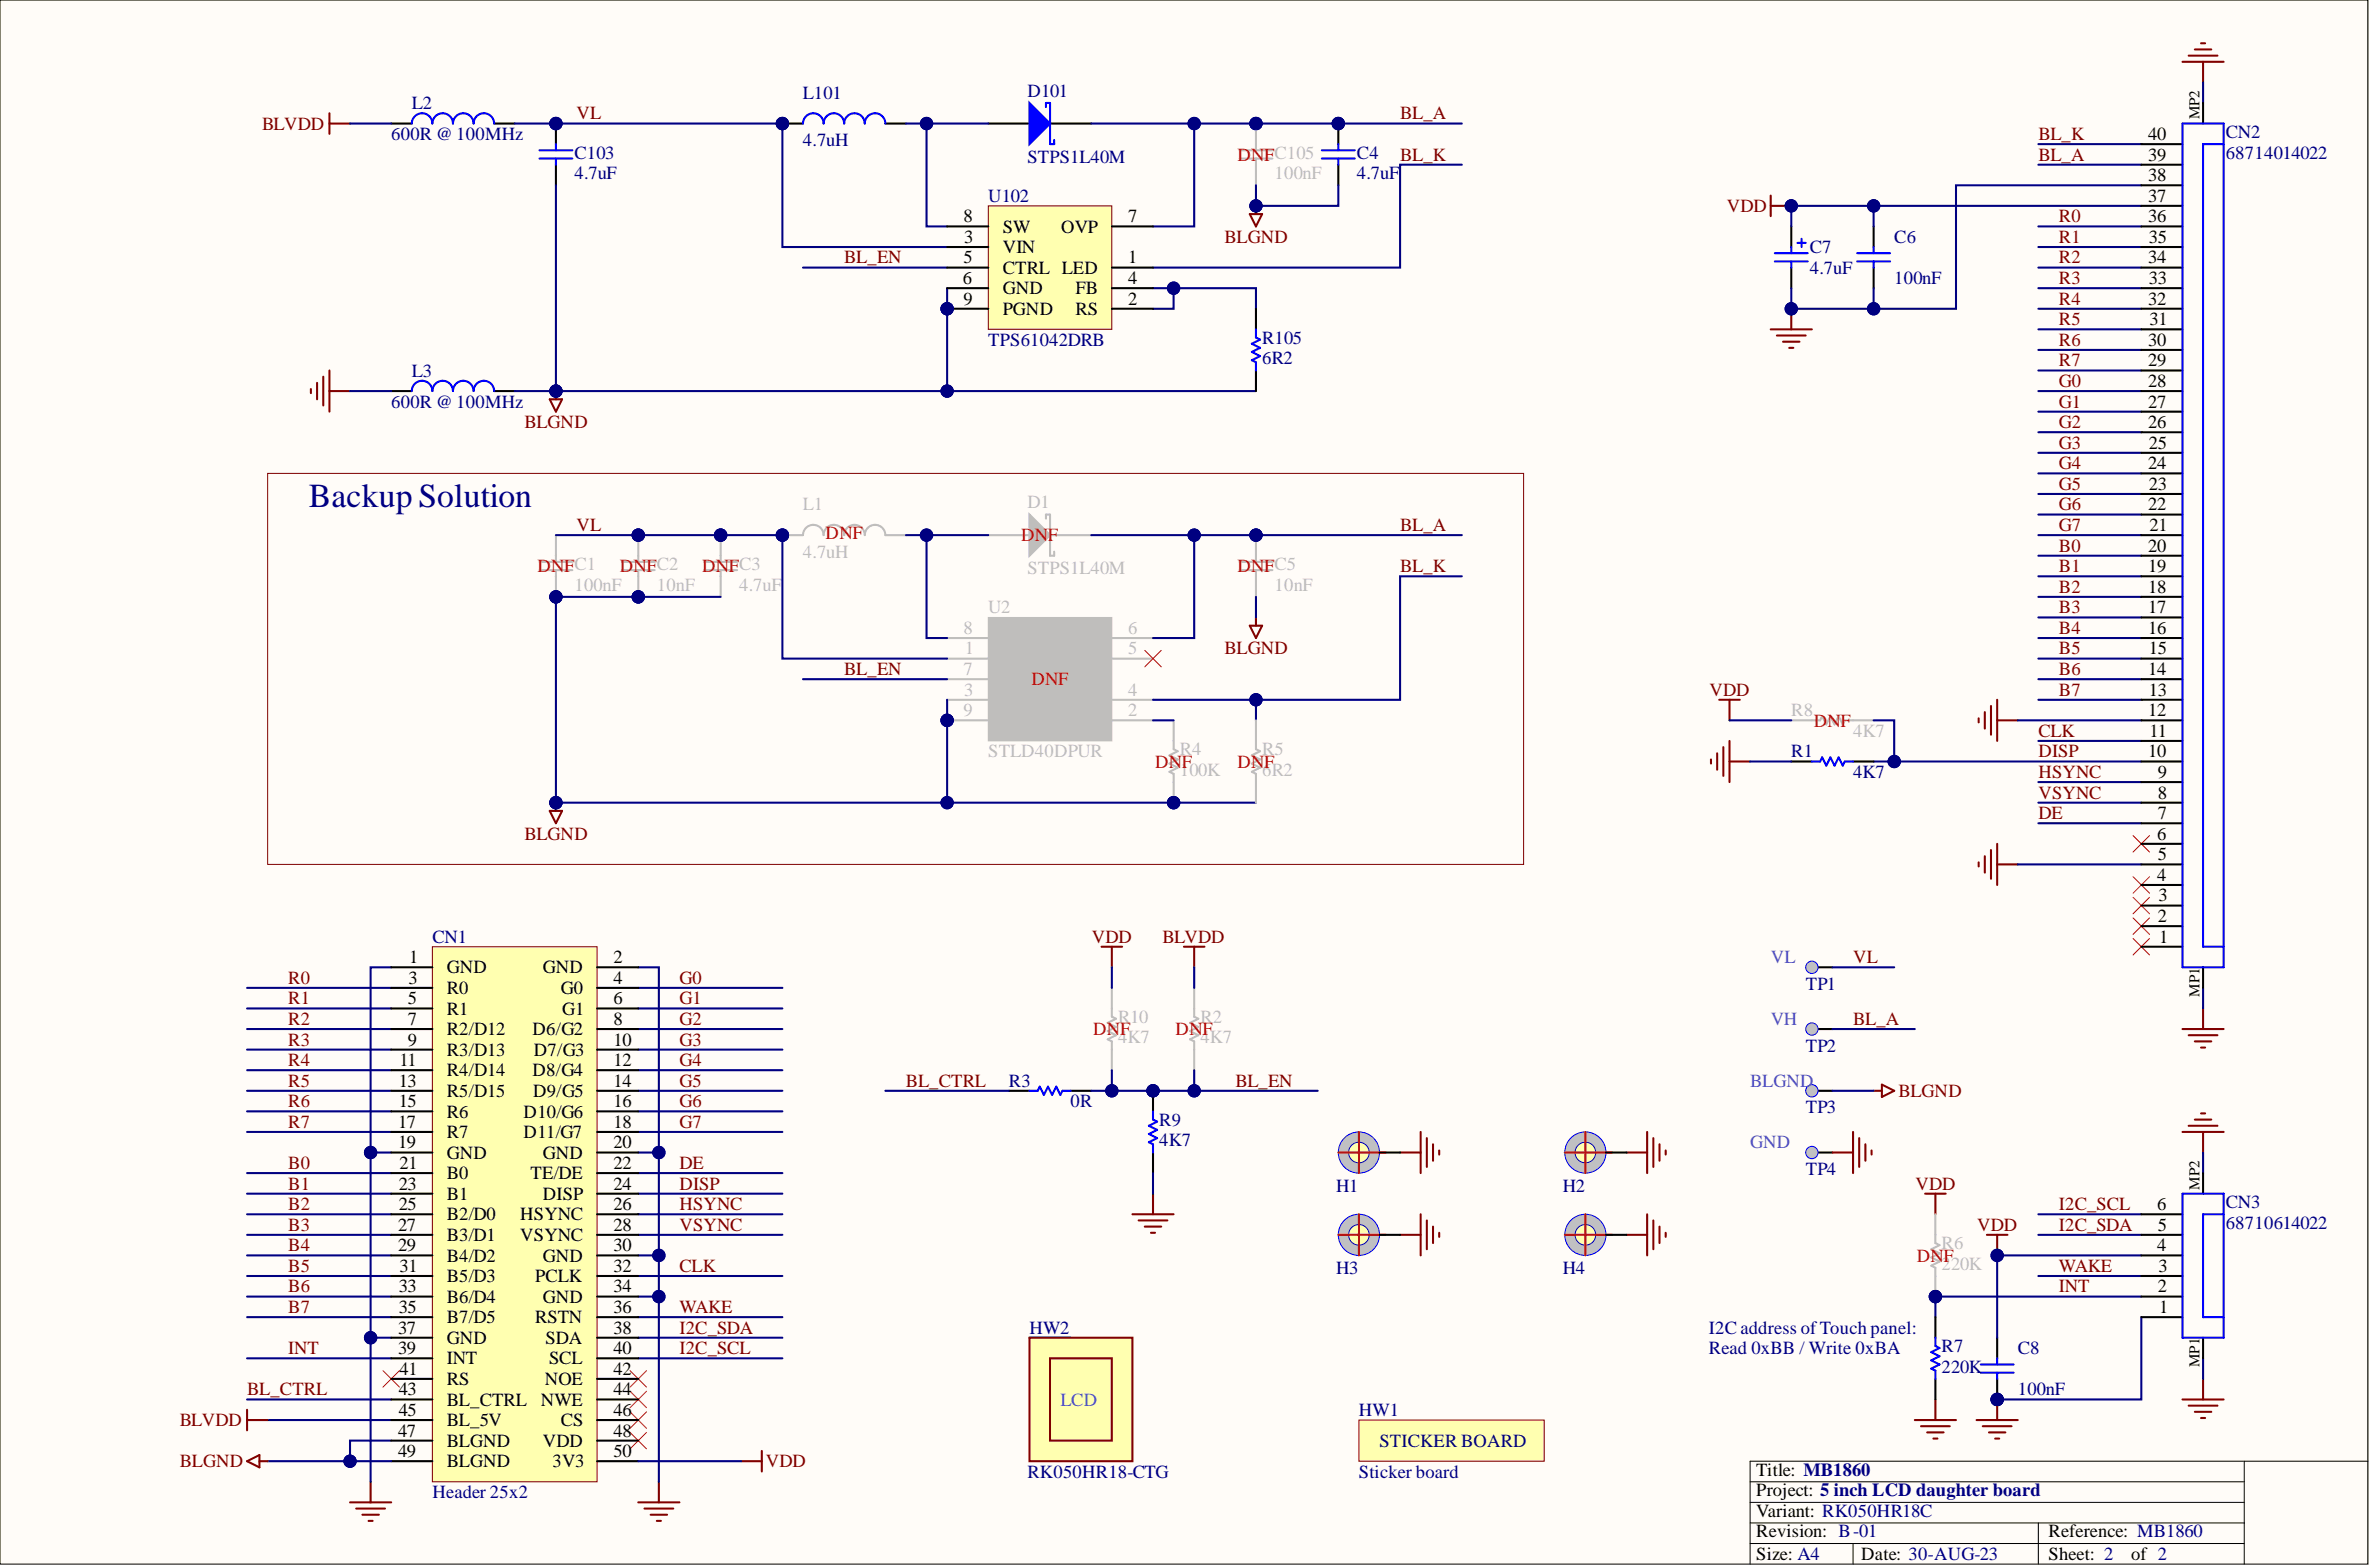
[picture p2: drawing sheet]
<svg xmlns="http://www.w3.org/2000/svg" width="292mm" height="193mm" viewBox="0 0 292 193" stroke-linecap="round" stroke-linejoin="round" font-family="sans-serif">
<defs><g id="words">
<text font-size="4.1" fill="#000080" x="38" y="62.4">Backup Solution</text>
<g font-size="2.3" fill="#000080">
<text x="126.6" y="11.9">D101</text>
<text x="48.2" y="17.2">600R @ 100MHz</text>
<text x="50.7" y="13.4">L2</text>
<text x="98.9" y="12.2">L101</text>
<text x="274.2" y="17">CN2</text>
<text x="70.8" y="22.1">4.7uF</text>
<text x="70.8" y="19.5">C103</text>
<text x="98.9" y="18">4.7uH</text>
<text x="126.6" y="20">STPS1L40M</text>
<text x="167.2" y="22.1">4.7uF</text>
<text x="167.2" y="19.5">C4</text>
<text x="274.2" y="19.5">68714014022</text>
<text x="121.8" y="24.8">U102</text>
<text x="233.4" y="29.9">C6</text>
<text x="223" y="33.7">4.7uF</text>
<text x="223" y="31.2">C7</text>
<text x="233.4" y="35">100nF</text>
<text x="50.7" y="46.4">L3</text>
<text x="121.8" y="42.6">TPS61042DRB</text>
<text x="155.5" y="44.9">6R2</text>
<text x="155.5" y="42.3">R105</text>
<text x="48.2" y="50.2">600R @ 100MHz</text>
<text x="220.7" y="93.3">R1</text>
<text x="228.3" y="95.8">4K7</text>
<text x="53.3" y="116.1">CN1</text>
<text x="222.5" y="121.9">TP1</text>
<text x="222.5" y="129.5">TP2</text>
<text x="124.3" y="133.8">R3</text>
<text x="131.9" y="136.4">0R</text>
<text x="222.5" y="137.1">TP3</text>
<text x="142.8" y="141.2">4K7</text>
<text x="142.8" y="138.6">R9</text>
<text x="164.6" y="146.7">H1</text>
<text x="192.5" y="146.7">H2</text>
<text x="222.5" y="144.7">TP4</text>
<text x="274.2" y="148.8">CN3</text>
<text x="274.2" y="151.3">68710614022</text>
<text x="164.6" y="156.9">H3</text>
<text x="192.5" y="156.9">H4</text>
<text x="126.8" y="164.2">HW2</text>
<text x="210.5" y="164.2">I2C address ofTouch panel:</text>
<text x="210.5" y="166.8">Read 0xBB / Write 0xBA</text>
<text x="239.2" y="166.5">R7</text>
<text x="248.6" y="166.8">C8</text>
<text x="239.2" y="169">220K</text>
<text x="248.6" y="171.8">100nF</text>
<text x="167.4" y="174.4">HW1</text>
<text x="169.9" y="178.2">STICKER BOARD</text>
<text x="53.3" y="184.5">Header 25x2</text>
<text x="126.6" y="182">RK050HR18-CTG</text>
<text x="167.4" y="182">Sticker board</text>
</g>
<g font-size="2.3" fill="#800000">
<text x="32.3" y="16">BLVDD</text>
<text x="71" y="14.7">VL</text>
<text x="172.5" y="14.7">BL_A</text>
<text x="251.1" y="17.2">BL_K</text>
<text x="172.5" y="19.8">BL_K</text>
<text x="251.1" y="19.8">BL_A</text>
<text x="150.8" y="29.9">BLGND</text>
<text x="212.7" y="26.1">VDD</text>
<text x="253.7" y="27.4">R0</text>
<text x="253.7" y="29.9">R1</text>
<text x="104" y="32.4">BL_EN</text>
<text x="253.7" y="32.4">R2</text>
<text x="253.7" y="35">R3</text>
<text x="253.7" y="37.5">R4</text>
<text x="253.7" y="40">R5</text>
<text x="253.7" y="42.6">R6</text>
<text x="253.7" y="45.1">R7</text>
<text x="253.7" y="47.7">G0</text>
<text x="64.6" y="52.7">BLGND</text>
<text x="253.7" y="50.2">G1</text>
<text x="253.7" y="52.7">G2</text>
<text x="253.7" y="55.3">G3</text>
<text x="253.7" y="57.8">G4</text>
<text x="71" y="65.4">VL</text>
<text x="172.5" y="65.4">BL_A</text>
<text x="253.7" y="60.3">G5</text>
<text x="253.7" y="62.9">G6</text>
<text x="253.7" y="65.4">G7</text>
<text x="172.5" y="70.5">BL_K</text>
<text x="253.7" y="67.9">B0</text>
<text x="253.7" y="70.5">B1</text>
<text x="253.7" y="73">B2</text>
<text x="253.7" y="75.5">B3</text>
<text x="104" y="83.1">BL_EN</text>
<text x="150.8" y="80.6">BLGND</text>
<text x="253.7" y="78.1">B4</text>
<text x="253.7" y="80.6">B5</text>
<text x="253.7" y="83.1">B6</text>
<text x="210.6" y="85.7">VDD</text>
<text x="253.7" y="85.7">B7</text>
<text x="251.1" y="90.7">CLK</text>
<text x="251.1" y="95.8">HSYNC</text>
<text x="251.1" y="93.3">DISP</text>
<text x="251.1" y="98.3">VSYNC</text>
<text x="251.1" y="100.9">DE</text>
<text x="64.6" y="103.4">BLGND</text>
<text x="134.5" y="116.1">VDD</text>
<text x="143.2" y="116.1">BLVDD</text>
<text x="228.3" y="118.6">VL</text>
<text x="35.5" y="121.1">R0</text>
<text x="35.5" y="123.7">R1</text>
<text x="83.7" y="121.1">G0</text>
<text x="83.7" y="123.7">G1</text>
<text x="35.5" y="126.2">R2</text>
<text x="35.5" y="128.7">R3</text>
<text x="35.5" y="131.3">R4</text>
<text x="83.7" y="126.2">G2</text>
<text x="83.7" y="128.7">G3</text>
<text x="83.7" y="131.3">G4</text>
<text x="228.3" y="126.2">BL_A</text>
<text x="35.5" y="133.8">R5</text>
<text x="35.5" y="136.4">R6</text>
<text x="83.7" y="133.8">G5</text>
<text x="83.7" y="136.4">G6</text>
<text x="111.6" y="133.8">BL_CTRL</text>
<text x="152.2" y="133.8">BL_EN</text>
<text x="233.9" y="135.1">BLGND</text>
<text x="35.5" y="138.9">R7</text>
<text x="35.5" y="144">B0</text>
<text x="83.7" y="138.9">G7</text>
<text x="83.7" y="144">DE</text>
<text x="35.5" y="146.5">B1</text>
<text x="35.5" y="149">B2</text>
<text x="83.7" y="146.5">DISP</text>
<text x="83.7" y="149">HSYNC</text>
<text x="236" y="146.5">VDD</text>
<text x="253.7" y="149">I2C_SCL</text>
<text x="35.5" y="151.6">B3</text>
<text x="35.5" y="154.1">B4</text>
<text x="83.7" y="151.6">VSYNC</text>
<text x="243.6" y="151.6">VDD</text>
<text x="253.7" y="151.6">I2C_SDA</text>
<text x="35.5" y="156.6">B5</text>
<text x="35.5" y="159.2">B6</text>
<text x="35.5" y="161.7">B7</text>
<text x="83.7" y="156.6">CLK</text>
<text x="83.7" y="161.7">WAKE</text>
<text x="253.7" y="156.6">WAKE</text>
<text x="253.7" y="159.2">INT</text>
<text x="35.5" y="166.8">INT</text>
<text x="83.7" y="164.2">I2C_SDA</text>
<text x="83.7" y="166.8">I2C_SCL</text>
<text x="30.4" y="171.8">BL_CTRL</text>
<text x="22.2" y="175.6">BLVDD</text>
<text x="22.2" y="180.7">BLGND</text>
<text x="94.4" y="180.7">VDD</text>
</g>
<g font-size="2.3">
<text x="264.6" y="17.2">40</text>
<text x="264.6" y="22.3">38</text>
<text x="264.6" y="19.8">39</text>
<text x="118.7" y="27.4">8</text>
<text x="118.8" y="29.9">3</text>
<text x="123.5" y="28.6">SW</text>
<text x="130.7" y="28.6">OVP</text>
<text x="139" y="27.4">7</text>
<text x="264.6" y="27.4">36</text>
<text x="264.6" y="24.8">37</text>
<text x="264.7" y="29.9">35</text>
<text x="118.6" y="35">6</text>
<text x="118.7" y="32.4">5</text>
<text x="123.5" y="31.2">VIN</text>
<text x="123.5" y="33.7">CTRL LED</text>
<text x="139" y="32.4">1</text>
<text x="139" y="35">4</text>
<text x="264.6" y="32.4">34</text>
<text x="264.7" y="35">33</text>
<text x="118.7" y="37.5">9</text>
<text x="123.5" y="36.2">GND</text>
<text x="123.5" y="38.8">PGND</text>
<text x="132.5" y="38.8">RS</text>
<text x="132.5" y="36.2">FB</text>
<text x="139" y="37.5">2</text>
<text x="264.6" y="37.5">32</text>
<text x="264.8" y="40">31</text>
<text x="264.6" y="47.7">28</text>
<text x="264.6" y="45.1">29</text>
<text x="264.6" y="42.6">30</text>
<text x="264.6" y="52.7">26</text>
<text x="264.6" y="50.2">27</text>
<text x="264.6" y="57.8">24</text>
<text x="264.7" y="55.3">25</text>
<text x="264.6" y="62.9">22</text>
<text x="264.7" y="60.3">23</text>
<text x="264.8" y="65.4">21</text>
<text x="264.6" y="70.5">19</text>
<text x="264.6" y="67.9">20</text>
<text x="264.6" y="75.5">17</text>
<text x="264.6" y="73">18</text>
<text x="264.6" y="83.1">14</text>
<text x="264.6" y="78.1">16</text>
<text x="264.7" y="80.6">15</text>
<text x="264.6" y="88.2">12</text>
<text x="264.7" y="85.7">13</text>
<text x="264.6" y="93.3">10</text>
<text x="264.8" y="90.7">11</text>
<text x="265.8" y="95.8">9</text>
<text x="265.8" y="100.9">7</text>
<text x="265.8" y="98.3">8</text>
<text x="265.7" y="103.4">6</text>
<text x="265.8" y="105.9">5</text>
<text x="265.7" y="108.5">4</text>
<text x="265.8" y="113.5">2</text>
<text x="265.9" y="111">3</text>
<text x="50.4" y="118.6">1</text>
<text x="55" y="119.9">GND</text>
<text x="66.9" y="119.9">GND</text>
<text x="75.6" y="118.6">2</text>
<text x="266" y="116.1">1</text>
<text x="50.2" y="123.7">5</text>
<text x="50.3" y="121.1">3</text>
<text x="55" y="122.4">R0</text>
<text x="55" y="124.9">R1</text>
<text x="69.1" y="122.4">G0</text>
<text x="69.2" y="124.9">G1</text>
<text x="75.6" y="121.1">4</text>
<text x="75.6" y="123.7">6</text>
<text x="49.2" y="131.3">11</text>
<text x="50.2" y="126.2">7</text>
<text x="50.2" y="128.7">9</text>
<text x="55" y="127.5">R2/D12</text>
<text x="55" y="130">R3/D13</text>
<text x="65.6" y="127.5">D6/G2</text>
<text x="65.8" y="130">D7/G3</text>
<text x="75.6" y="126.2">8</text>
<text x="75.6" y="128.7">10</text>
<text x="75.6" y="131.3">12</text>
<text x="49.1" y="133.8">13</text>
<text x="49.1" y="136.4">15</text>
<text x="55" y="132.6">R4/D14</text>
<text x="55" y="135.1">R5/D15</text>
<text x="55" y="137.6">R6</text>
<text x="64.5" y="137.6">D10/G6</text>
<text x="65.6" y="132.6">D8/G4</text>
<text x="65.7" y="135.1">D9/G5</text>
<text x="75.6" y="133.8">14</text>
<text x="75.6" y="136.4">16</text>
<text x="49" y="138.9">17</text>
<text x="49" y="141.4">19</text>
<text x="49.2" y="144">21</text>
<text x="55" y="140.2">R7</text>
<text x="55" y="142.7">GND</text>
<text x="64.5" y="140.2">D11/G7</text>
<text x="66.9" y="142.7">GND</text>
<text x="75.6" y="138.9">18</text>
<text x="75.6" y="141.4">20</text>
<text x="75.6" y="144">22</text>
<text x="49.1" y="146.5">23</text>
<text x="49.1" y="149">25</text>
<text x="55" y="145.2">B0</text>
<text x="55" y="147.8">B1</text>
<text x="65.4" y="145.2">TE/DE</text>
<text x="66.9" y="147.8">DISP</text>
<text x="75.6" y="146.5">24</text>
<text x="75.6" y="149">26</text>
<text x="265.7" y="149">6</text>
<text x="49" y="151.6">27</text>
<text x="49" y="154.1">29</text>
<text x="55" y="150.3">B2/D0</text>
<text x="55" y="152.8">B3/D1</text>
<text x="55" y="155.4">B4/D2</text>
<text x="64.1" y="150.3">HSYNC</text>
<text x="64.1" y="152.8">VSYNC</text>
<text x="66.9" y="155.4">GND</text>
<text x="75.6" y="151.6">28</text>
<text x="75.6" y="154.1">30</text>
<text x="265.7" y="154.1">4</text>
<text x="265.8" y="151.6">5</text>
<text x="49.1" y="159.2">33</text>
<text x="49.1" y="161.7">35</text>
<text x="49.2" y="156.6">31</text>
<text x="55" y="157.9">B5/D3</text>
<text x="55" y="160.4">B6/D4</text>
<text x="66" y="157.9">PCLK</text>
<text x="66.9" y="160.4">GND</text>
<text x="75.6" y="156.6">32</text>
<text x="75.6" y="159.2">34</text>
<text x="75.6" y="161.7">36</text>
<text x="265.8" y="159.2">2</text>
<text x="265.9" y="156.6">3</text>
<text x="266" y="161.7">1</text>
<text x="49" y="164.2">37</text>
<text x="49" y="166.8">39</text>
<text x="55" y="163">B7/D5</text>
<text x="55" y="165.5">GND</text>
<text x="66" y="163">RSTN</text>
<text x="67.2" y="165.5">SDA</text>
<text x="75.6" y="164.2">38</text>
<text x="75.6" y="166.8">40</text>
<text x="49.1" y="171.8">43</text>
<text x="49.2" y="169.3">41</text>
<text x="55" y="168">INT</text>
<text x="55" y="170.6">RS</text>
<text x="55" y="173.1">BL_CTRL</text>
<text x="66.6" y="173.1">NWE</text>
<text x="67.1" y="170.6">NOE</text>
<text x="67.6" y="168">SCL</text>
<text x="75.6" y="169.3">42</text>
<text x="75.6" y="171.8">44</text>
<text x="49" y="176.9">47</text>
<text x="49" y="179.4">49</text>
<text x="49.1" y="174.4">45</text>
<text x="55" y="175.6">BL_5V</text>
<text x="55" y="178.2">BLGND</text>
<text x="66.9" y="178.2">VDD</text>
<text x="69.1" y="175.6">CS</text>
<text x="75.6" y="174.4">46</text>
<text x="75.6" y="176.9">48</text>
<text x="75.6" y="179.4">50</text>
<text x="55" y="180.7">BLGND</text>
<text x="68.1" y="180.7">3V3</text>
<text x="216.4" y="181.7">Title: MB1860</text>
<text x="216.4" y="184.3">Project: 5 inch LCD daughter board</text>
<text x="216.4" y="189.3">Revision: B-01</text>
<text x="216.4" y="186.8">Variant: RK050HR18C</text>
<text x="252.4" y="189.3">Reference: MB1860</text>
<text x="216.4" y="192.1">Size: A4</text>
<text x="229.3" y="192.1">Date: 30-AUG-23</text>
<text x="252.4" y="192.1">Sheet: 2</text>
<text x="262.5" y="192.1">of 2</text>
</g>
<g font-size="2.3" fill="#f00">
<text x="152.4" y="19.8">DNFC105</text>
<text x="66.2" y="70.5">DNFC1</text>
<text x="76.4" y="70.5">DNFC2</text>
<text x="86.5" y="70.5">DNFC3</text>
<text x="101.7" y="66.4">DNF</text>
<text x="125.8" y="66.7">D</text>
<text x="127.5" y="66.7">NF</text>
<text x="152.4" y="70.5">DNFC5</text>
<text x="223.5" y="89.5">DNF</text>
<text x="142.3" y="94.5">DNF</text>
<text x="152.4" y="94.5">DNF</text>
<text x="134.7" y="127.5">DNF</text>
<text x="144.8" y="127.5">DNF</text>
<text x="236.2" y="155.4">DNF</text>
</g>
<g font-size="2.3" fill="#bfbebc">
<text x="157" y="22.1">100nF</text>
<text x="98.9" y="62.9">L1</text>
<text x="126.6" y="62.6">D1</text>
<text x="98.9" y="68.7">4.7uH</text>
<text x="126.6" y="70.7">STPS1L40M</text>
<text x="70.8" y="72.7">100nF</text>
<text x="80.9" y="72.7">10nF</text>
<text x="91.1" y="72.7">4.7uF</text>
<text x="121.8" y="75.5">U2</text>
<text x="157" y="72.7">10nF</text>
<text x="118.7" y="83.1">7</text>
<text x="118.7" y="78.1">8</text>
<text x="118.9" y="80.6">1</text>
<text x="139" y="80.6">5</text>
<text x="139" y="78.1">6</text>
<text x="118.7" y="88.2">9</text>
<text x="118.8" y="85.7">3</text>
<text x="123.5" y="84.4">EN DNF</text>
<text x="139" y="88.2">2</text>
<text x="139" y="85.7">4</text>
<text x="220.7" y="88.2">R8</text>
<text x="121.8" y="93.3">STLD40DPUR</text>
<text x="145.3" y="95.6">100K</text>
<text x="145.3" y="93">R4</text>
<text x="155.5" y="95.6">6R2</text>
<text x="155.5" y="93">R5</text>
<text x="228.3" y="90.7">4K7</text>
<text x="137.7" y="126">R10</text>
<text x="147.9" y="126">R2</text>
<text x="137.7" y="128.5">4K7</text>
<text x="147.9" y="128.5">4K7</text>
<text x="239.2" y="153.8">R6</text>
<text x="239.2" y="156.4">220K</text>
</g>
<g font-size="2.3" fill="#009cca">
<text x="218.1" y="118.6">VL</text>
<text x="218.1" y="126.2">VH</text>
<text x="215.6" y="133.8">BLGND</text>
<text x="215.6" y="141.4">GND</text>
<text x="130.6" y="173.1">LCD</text>
</g>
<g font-size="1.9">
<text x="271" y="14.7" transform="rotate(-90 271 14.7)">MP2</text>
<text x="271" y="122.8" transform="rotate(-90 271 122.8)">MP1</text>
<text x="271" y="146.5" transform="rotate(-90 271 146.5)">MP2</text>
<text x="271" y="168.4" transform="rotate(-90 271 168.4)">MP1</text>
</g>
</g></defs>
<path d="M0 0h291.7v192.6h-291.7z" fill-rule="evenodd" fill="#fffcf8"/>
<path d="M0 0h291.7v192.6h-291.7z" fill="none" stroke="#000" stroke-width=".12"/>
<path d="M0 0h291.7v192.6h-291.7z" fill-rule="evenodd" fill="#fffcf8"/>
<path d="M0 0h291.7v192.6h-291.7zM276.5 179.9v12.7M291.7 179.9h-76.1v12.7M215.6 182.5h60.9M215.6 185h60.9M215.6 190.1h60.9M215.6 187.5h60.9M228.3 190.1v2.5M251.1 187.5v5.1" fill="none" stroke="#000" stroke-width=".12"/>
<path d="M230.8 93.8h33M251.1 91.2h12.7M251.1 96.3h12.7M251.1 98.8h12.7M251.1 101.4h12.7" fill="none" stroke="#000080" stroke-width=".25"/>
<circle cx="233.4" cy="93.8" r=".76" fill="#000080"/>
<circle cx="233.4" cy="93.8" r=".76" fill="none" stroke="#000080" stroke-width=".12"/>
<circle cx="116.7" cy="88.7" r=".76" fill="#000080"/>
<circle cx="116.7" cy="88.7" r=".76" fill="none" stroke="#000080" stroke-width=".12"/>
<path d="M121.8 76h15.2v15.2h-15.2z" fill-rule="evenodd" fill="#bfbebc"/>
<path d="M121.8 76h15.2v15.2h-15.2z" fill="none" stroke="#bfbebc" stroke-width=".12"/>
<path d="M116.7 78.6h5.1M137 78.6h5M116.7 81.1h5.1M116.7 88.7h5.1M116.7 86.2h5.1M116.7 83.6h5.1M137 81.1h5M137 88.7h5M137 86.2h5" fill="none" stroke="#bfbebc" stroke-width=".25"/>
<circle cx="116.7" cy="88.7" r=".76" fill="#000080"/>
<circle cx="116.7" cy="88.7" r=".76" fill="none" stroke="#000080" stroke-width=".12"/>
<path d="M121.8 65.9h5M129.4 65.9h5" fill="none" stroke="#bfbebc" stroke-width=".25"/>
<path d="M126.8 63.4l2.6 2.5-2.6 2.5z" fill="#bfbebc"/>
<path d="M126.8 63.4l2.6 2.5-2.6 2.5zM128.9 63.9v-.5h.5v5h.5v-.5" fill="none" stroke="#bfbebc" stroke-width=".25"/>
<circle cx="154.7" cy="65.9" r=".76" fill="#000080"/>
<circle cx="154.7" cy="65.9" r=".76" fill="none" stroke="#000080" stroke-width=".12"/>
<path d="M154.7 65.9v2.5M154.7 71v2.5" fill="none" stroke="#bfbebc" stroke-width=".25"/>
<circle cx="154.7" cy="65.9" r=".76" fill="#000080"/>
<circle cx="154.7" cy="65.9" r=".76" fill="none" stroke="#000080" stroke-width=".12"/>
<path d="M152.7 69.2h4.1M152.7 70.2h4.1M154.7 68.4v.8M154.7 70.2v.8" fill="none" stroke="#bfbebc" stroke-width=".25"/>
<circle cx="96.4" cy="65.9" r=".76" fill="#000080"/>
<circle cx="96.4" cy="65.9" r=".76" fill="none" stroke="#000080" stroke-width=".12"/>
<path d="M96.4 65.9h2.5" fill="none" stroke="#bfbebc" stroke-width=".25"/>
<circle cx="96.4" cy="65.9" r=".76" fill="#000080"/>
<circle cx="96.4" cy="65.9" r=".76" fill="none" stroke="#000080" stroke-width=".12"/>
<path d="M98.9 65.9a1.27 1.27 0 0 1 1.3-1.3 1.27 1.27 0 0 1 1.3 1.3 1.27 1.27 0 0 1 1.2-1.3 1.27 1.27 0 0 1 1.3 1.3 1.27 1.27 0 0 1 1.3-1.3 1.27 1.27 0 0 1 1.2 1.3 1.27 1.27 0 0 1 1.3-1.3 1.27 1.27 0 0 1 1.3 1.3h2.5" fill="none" stroke="#bfbebc" stroke-width=".25"/>
<circle cx="164.9" cy="15.2" r=".76" fill="#000080"/>
<circle cx="164.9" cy="15.2" r=".76" fill="none" stroke="#000080" stroke-width=".12"/>
<path d="M164.9 15.2v2.5M164.9 20.3v2.5" fill="none" stroke="#000" stroke-width=".25"/>
<circle cx="164.9" cy="15.2" r=".76" fill="#000080"/>
<circle cx="164.9" cy="15.2" r=".76" fill="none" stroke="#000080" stroke-width=".12"/>
<path d="M162.8 18.5h4.1M162.8 19.5h4.1M164.9 17.7v.8M164.9 19.5v.8" fill="none" stroke="#00f" stroke-width=".25"/>
<circle cx="88.8" cy="65.9" r=".76" fill="#000080"/>
<circle cx="88.8" cy="65.9" r=".76" fill="none" stroke="#000080" stroke-width=".12"/>
<path d="M88.8 65.9v2.5M88.8 71v2.5" fill="none" stroke="#bfbebc" stroke-width=".25"/>
<circle cx="88.8" cy="65.9" r=".76" fill="#000080"/>
<circle cx="88.8" cy="65.9" r=".76" fill="none" stroke="#000080" stroke-width=".12"/>
<path d="M86.8 69.2h4M86.8 70.2h4M88.8 68.4v.8M88.8 70.2v.8" fill="none" stroke="#bfbebc" stroke-width=".25"/>
<circle cx="78.6" cy="73.5" r=".76" fill="#000080"/>
<circle cx="78.6" cy="73.5" r=".76" fill="none" stroke="#000080" stroke-width=".12"/>
<circle cx="78.6" cy="65.9" r=".76" fill="#000080"/>
<circle cx="78.6" cy="65.9" r=".76" fill="none" stroke="#000080" stroke-width=".12"/>
<path d="M78.6 71v2.5" fill="none" stroke="#bfbebc" stroke-width=".25"/>
<circle cx="78.6" cy="73.5" r=".76" fill="#000080"/>
<circle cx="78.6" cy="73.5" r=".76" fill="none" stroke="#000080" stroke-width=".12"/>
<path d="M78.6 65.9v2.5" fill="none" stroke="#bfbebc" stroke-width=".25"/>
<circle cx="78.6" cy="65.9" r=".76" fill="#000080"/>
<circle cx="78.6" cy="65.9" r=".76" fill="none" stroke="#000080" stroke-width=".12"/>
<path d="M76.6 69.2h4.1M76.6 70.2h4.1M78.6 68.4v.8M78.6 70.2v.8" fill="none" stroke="#bfbebc" stroke-width=".25"/>
<circle cx="68.5" cy="73.5" r=".76" fill="#000080"/>
<circle cx="68.5" cy="73.5" r=".76" fill="none" stroke="#000080" stroke-width=".12"/>
<path d="M68.5 71v2.5" fill="none" stroke="#bfbebc" stroke-width=".25"/>
<circle cx="68.5" cy="73.5" r=".76" fill="#000080"/>
<circle cx="68.5" cy="73.5" r=".76" fill="none" stroke="#000080" stroke-width=".12"/>
<path d="M66.5 69.2h4M66.5 70.2h4M68.5 65.9v3.3M68.5 70.2v.8" fill="none" stroke="#bfbebc" stroke-width=".25"/>
<path d="M48.2 15.2h2.5M60.9 15.2h2.5" fill="none" stroke="#000" stroke-width=".25"/>
<path d="M50.7 15.2a1.27 1.27 0 0 1 1.3-1.3 1.27 1.27 0 0 1 1.3 1.3 1.27 1.27 0 0 1 1.2-1.3 1.27 1.27 0 0 1 1.3 1.3 1.27 1.27 0 0 1 1.3-1.3 1.27 1.27 0 0 1 1.2 1.3 1.27 1.27 0 0 1 1.3-1.3 1.27 1.27 0 0 1 1.3 1.3" fill="none" stroke="#00f" stroke-width=".25"/>
<path d="M147.1 65.9v12.7h-5.1" fill="none" stroke="#000080" stroke-width=".25"/>
<circle cx="147.1" cy="65.9" r=".76" fill="#000080"/>
<circle cx="147.1" cy="65.9" r=".76" fill="none" stroke="#000080" stroke-width=".12"/>
<path d="M111.6 65.9h10.2" fill="none" stroke="#000080" stroke-width=".25"/>
<circle cx="114.1" cy="65.9" r=".76" fill="#000080"/>
<circle cx="114.1" cy="65.9" r=".76" fill="none" stroke="#000080" stroke-width=".12"/>
<path d="M114.1 65.9v12.7h2.6" fill="none" stroke="#000080" stroke-width=".25"/>
<circle cx="114.1" cy="65.9" r=".76" fill="#000080"/>
<circle cx="114.1" cy="65.9" r=".76" fill="none" stroke="#000080" stroke-width=".12"/>
<path d="M147.1 121.7v3.5l.5 .3-1 .5 1 .5-1 .5 1 .5-1 .5 .5 .2v3.6" fill="none" stroke="#bfbebc" stroke-width=".25"/>
<path d="M124.3 134.3h2.5M131.9 134.3h2.5" fill="none" stroke="#000" stroke-width=".25"/>
<path d="M126.8 134.3h1l.3-.5 .5 1 .5-1 .5 1 .5-1 .5 1 .3-.5h1" fill="none" stroke="#00f" stroke-width=".25"/>
<path d="M134.4 134.3h27.9" fill="none" stroke="#000080" stroke-width=".25"/>
<circle cx="147.1" cy="134.3" r=".76" fill="#000080"/>
<circle cx="147.1" cy="134.3" r=".76" fill="none" stroke="#000080" stroke-width=".12"/>
<circle cx="142" cy="134.3" r=".76" fill="#000080"/>
<circle cx="142" cy="134.3" r=".76" fill="none" stroke="#000080" stroke-width=".12"/>
<circle cx="137" cy="134.3" r=".76" fill="#000080"/>
<circle cx="137" cy="134.3" r=".76" fill="none" stroke="#000080" stroke-width=".12"/>
<path d="M215.6 93.8h5.1M109.1 134.3h15.2" fill="none" stroke="#000080" stroke-width=".25"/>
<path d="M220.7 93.8h2.5M228.3 93.8h2.5" fill="none" stroke="#000" stroke-width=".25"/>
<path d="M223.2 93.8h1l.3-.5 .5 1 .5-1 .5 1 .5-1 .5 1 .3-.5h1" fill="none" stroke="#00f" stroke-width=".25"/>
<path d="M154 77.1h1.5l-.8 1.5zM154.7 76v1.1M67.7 99.9h1.5l-.7 1.5zM68.5 98.8v1.1M210.8 93.5v.5M211.5 92.8v2M212.3 92v3.6M213.1 91.2v5.1M213.1 93.8h2.5" fill="none" stroke="#800000" stroke-width=".25"/>
<circle cx="68.5" cy="98.8" r=".76" fill="#000080"/>
<circle cx="68.5" cy="98.8" r=".76" fill="none" stroke="#000080" stroke-width=".12"/>
<circle cx="144.6" cy="98.8" r=".76" fill="#000080"/>
<circle cx="144.6" cy="98.8" r=".76" fill="none" stroke="#000080" stroke-width=".12"/>
<path d="M144.6 88.7v2.5M144.6 96.3v2.5" fill="none" stroke="#bfbebc" stroke-width=".25"/>
<circle cx="144.6" cy="98.8" r=".76" fill="#000080"/>
<circle cx="144.6" cy="98.8" r=".76" fill="none" stroke="#000080" stroke-width=".12"/>
<path d="M144.6 91.2v1.1l.5 .2-1 .5 1 .5-1 .5 1 .5-1 .5 .5 .3v1" fill="none" stroke="#bfbebc" stroke-width=".25"/>
<path d="M142 88.7h2.6M154.7 86.2v2.5" fill="none" stroke="#000080" stroke-width=".25"/>
<circle cx="154.7" cy="86.2" r=".76" fill="#000080"/>
<circle cx="154.7" cy="86.2" r=".76" fill="none" stroke="#000080" stroke-width=".12"/>
<path d="M68.5 98.8h86.2" fill="none" stroke="#000080" stroke-width=".25"/>
<circle cx="68.5" cy="98.8" r=".76" fill="#000080"/>
<circle cx="68.5" cy="98.8" r=".76" fill="none" stroke="#000080" stroke-width=".12"/>
<circle cx="116.7" cy="98.8" r=".76" fill="#000080"/>
<circle cx="116.7" cy="98.8" r=".76" fill="none" stroke="#000080" stroke-width=".12"/>
<circle cx="144.6" cy="98.8" r=".76" fill="#000080"/>
<circle cx="144.6" cy="98.8" r=".76" fill="none" stroke="#000080" stroke-width=".12"/>
<path d="M145.9 116.6h2.5M147.1 116.6v2.5" fill="none" stroke="#800000" stroke-width=".25"/>
<path d="M116.7 86.2v12.6M147.1 119.1v2.6" fill="none" stroke="#000080" stroke-width=".25"/>
<circle cx="116.7" cy="88.7" r=".76" fill="#000080"/>
<circle cx="116.7" cy="88.7" r=".76" fill="none" stroke="#000080" stroke-width=".12"/>
<circle cx="116.7" cy="98.8" r=".76" fill="#000080"/>
<circle cx="116.7" cy="98.8" r=".76" fill="none" stroke="#000080" stroke-width=".12"/>
<path d="M141 80.1l2.1 2M143.1 80.1l-2.1 2M262.8 115.6l2 2M262.8 113l2 2.1M262.8 102.9l2 2M262.8 110.5l2 2M262.8 108l2 2M264.8 115.6l-2 2M264.8 113l-2 2.1M264.8 102.9l-2 2M264.8 110.5l-2 2M264.8 108l-2 2" fill="none" stroke="#f00" stroke-width=".12"/>
<path d="M218.1 24.1v2.5M218.1 25.4h2.6" fill="none" stroke="#800000" stroke-width=".25"/>
<circle cx="220.7" cy="25.4" r=".76" fill="#000080"/>
<circle cx="220.7" cy="25.4" r=".76" fill="none" stroke="#000080" stroke-width=".12"/>
<path d="M220.7 27.9v2.5M220.7 33v2.5M230.8 27.9v2.5M230.8 33v2.5" fill="none" stroke="#000" stroke-width=".25"/>
<path d="M218.7 31.2h4M218.7 32.2h4M220.7 30.4v.8M220.7 32.2v.8M221.4 29.9h1.1M221.9 29.4v1M228.8 31.2h4.1M228.8 32.2h4.1M230.8 30.4v.8M230.8 32.2v.8" fill="none" stroke="#00f" stroke-width=".25"/>
<path d="M220.7 38v2.6M218.1 40.6h5.1M218.9 41.3h3.6M219.7 42.1h2M220.4 42.8h.5" fill="none" stroke="#800000" stroke-width=".25"/>
<circle cx="220.7" cy="38" r=".76" fill="#000080"/>
<circle cx="220.7" cy="38" r=".76" fill="none" stroke="#000080" stroke-width=".12"/>
<path d="M230.8 25.4v2.5" fill="none" stroke="#000080" stroke-width=".25"/>
<circle cx="230.8" cy="25.4" r=".76" fill="#000080"/>
<circle cx="230.8" cy="25.4" r=".76" fill="none" stroke="#000080" stroke-width=".12"/>
<path d="M230.8 35.5v2.5" fill="none" stroke="#000080" stroke-width=".25"/>
<circle cx="230.8" cy="38" r=".76" fill="#000080"/>
<circle cx="230.8" cy="38" r=".76" fill="none" stroke="#000080" stroke-width=".12"/>
<g fill="none" stroke="#000080" stroke-width=".25">
<path d="M251.1 27.9h12.7M251.1 30.4h12.7M251.1 33h12.7M251.1 35.5h12.7M251.1 38h12.7M251.1 40.6h12.7M251.1 43.1h12.7M251.1 45.6h12.7M251.1 48.2h12.7M251.1 50.7h12.7M251.1 53.2h12.7M251.1 55.8h12.7"/>
<path d="M251.1 58.3h12.7M251.1 60.8h12.7M251.1 63.4h12.7M251.1 65.9h12.7M251.1 68.4h12.7M251.1 71h12.7M251.1 73.5h12.7M251.1 76h12.7M251.1 78.6h12.7M251.1 81.1h12.7M251.1 83.6h12.7M251.1 86.2h12.7"/>
<path d="M251.1 149.5h12.7M251.1 152.1h12.7M251.1 157.1h12.7"/>
</g>
<path d="M244.8 152.1h2.5M246 152.1v2.5" fill="none" stroke="#800000" stroke-width=".25"/>
<circle cx="246" cy="154.6" r=".76" fill="#000080"/>
<circle cx="246" cy="154.6" r=".76" fill="none" stroke="#000080" stroke-width=".12"/>
<circle cx="246" cy="172.3" r=".76" fill="#000080"/>
<circle cx="246" cy="172.3" r=".76" fill="none" stroke="#000080" stroke-width=".12"/>
<path d="M246 169.8v2.5" fill="none" stroke="#000" stroke-width=".25"/>
<circle cx="246" cy="172.3" r=".76" fill="#000080"/>
<circle cx="246" cy="172.3" r=".76" fill="none" stroke="#000080" stroke-width=".12"/>
<path d="M246 164.7v2.6" fill="none" stroke="#000" stroke-width=".25"/>
<path d="M244 168h4.1M244 169h4.1M246 167.3v.7M246 169v.8" fill="none" stroke="#00f" stroke-width=".25"/>
<path d="M243.5 174.9h5.1M244.3 175.6h3.5M245 176.4h2.1M245.8 177.2h.5M246 172.3v2.6" fill="none" stroke="#800000" stroke-width=".25"/>
<circle cx="246" cy="172.3" r=".76" fill="#000080"/>
<circle cx="246" cy="172.3" r=".76" fill="none" stroke="#000080" stroke-width=".12"/>
<path d="M43.1 185h5.1M43.9 185.8h3.5M44.6 186.5h2.1M45.4 187.3h.5M45.7 182.5v2.5M78.6 185h5.1M79.4 185.8h3.5M80.2 186.5h2M80.9 187.3h.5M81.2 182.5v2.5" fill="none" stroke="#800000" stroke-width=".25"/>
<path d="M47.2 168.8l2 2M49.2 168.8l-2 2M77.6 168.8l2 2M77.6 171.3l2 2.1M77.6 173.9l2 2M77.6 176.4l2 2M79.6 168.8l-2 2M79.6 171.3l-2 2.1M79.6 173.9l-2 2M79.6 176.4l-2 2" fill="none" stroke="#f00" stroke-width=".12"/>
<path d="M30.4 121.7h17.8M30.4 124.2h17.8M30.4 126.7h17.8M30.4 129.3h17.8M30.4 131.8h17.8M30.4 134.3h17.8M30.4 136.9h17.8M30.4 139.4h17.8M45.7 141.9h2.5" fill="none" stroke="#000080" stroke-width=".25"/>
<circle cx="45.7" cy="141.9" r=".76" fill="#000080"/>
<circle cx="45.7" cy="141.9" r=".76" fill="none" stroke="#000080" stroke-width=".12"/>
<path d="M30.4 144.5h17.8M30.4 147h17.8M30.4 149.5h17.8M30.4 152.1h17.8M30.4 154.6h17.8M30.4 157.1h17.8M30.4 159.7h17.8M30.4 162.2h17.8M45.7 164.7h2.5" fill="none" stroke="#000080" stroke-width=".25"/>
<circle cx="45.7" cy="164.7" r=".76" fill="#000080"/>
<circle cx="45.7" cy="164.7" r=".76" fill="none" stroke="#000080" stroke-width=".12"/>
<path d="M78.6 124.2h17.8M78.6 126.7h17.8M78.6 129.3h17.8M78.6 131.8h17.8M78.6 134.3h17.8M78.6 136.9h17.8M78.6 139.4h17.8M78.6 141.9h2.6" fill="none" stroke="#000080" stroke-width=".25"/>
<circle cx="81.2" cy="141.9" r=".76" fill="#000080"/>
<circle cx="81.2" cy="141.9" r=".76" fill="none" stroke="#000080" stroke-width=".12"/>
<path d="M78.6 149.5h17.8M78.6 152.1h17.8M78.6 154.6h2.6" fill="none" stroke="#000080" stroke-width=".25"/>
<circle cx="81.2" cy="154.6" r=".76" fill="#000080"/>
<circle cx="81.2" cy="154.6" r=".76" fill="none" stroke="#000080" stroke-width=".12"/>
<path d="M78.6 157.1h17.8M78.6 159.7h2.6" fill="none" stroke="#000080" stroke-width=".25"/>
<circle cx="81.2" cy="159.7" r=".76" fill="#000080"/>
<circle cx="81.2" cy="159.7" r=".76" fill="none" stroke="#000080" stroke-width=".12"/>
<path d="M30.4 172.3h17.8M30.4 167.3h17.8M48.2 177.4h-5.1v2.5M78.6 164.7h17.8M78.6 167.3h17.8" fill="none" stroke="#000080" stroke-width=".25"/>
<circle cx="43.1" cy="179.9" r=".76" fill="#000080"/>
<circle cx="43.1" cy="179.9" r=".76" fill="none" stroke="#000080" stroke-width=".12"/>
<path d="M48.2 119.1h-2.5v63.4M78.6 144.5h17.8M78.6 147h17.8M33 174.9h15.2" fill="none" stroke="#000080" stroke-width=".25"/>
<circle cx="45.7" cy="141.9" r=".76" fill="#000080"/>
<circle cx="45.7" cy="141.9" r=".76" fill="none" stroke="#000080" stroke-width=".12"/>
<circle cx="45.7" cy="164.7" r=".76" fill="#000080"/>
<circle cx="45.7" cy="164.7" r=".76" fill="none" stroke="#000080" stroke-width=".12"/>
<path d="M78.6 119.1h2.6v63.4" fill="none" stroke="#000080" stroke-width=".25"/>
<circle cx="81.2" cy="159.7" r=".76" fill="#000080"/>
<circle cx="81.2" cy="159.7" r=".76" fill="none" stroke="#000080" stroke-width=".12"/>
<circle cx="81.2" cy="154.6" r=".76" fill="#000080"/>
<circle cx="81.2" cy="154.6" r=".76" fill="none" stroke="#000080" stroke-width=".12"/>
<circle cx="81.2" cy="141.9" r=".76" fill="#000080"/>
<circle cx="81.2" cy="141.9" r=".76" fill="none" stroke="#000080" stroke-width=".12"/>
<path d="M78.6 121.7h17.8M78.6 162.2h17.8" fill="none" stroke="#000080" stroke-width=".25"/>
<path d="M53.3 116.6h20.3v65.9h-20.3z" fill-rule="evenodd" fill="#ffffb0"/>
<path d="M53.3 116.6h20.3v65.9h-20.3z" fill="none" stroke="#800000" stroke-width=".12"/>
<g fill="none" stroke="#000" stroke-width=".25">
<path d="M48.2 119.1h5.1M73.6 119.1h5M48.2 121.7h5.1M48.2 124.2h5.1M48.2 126.7h5.1M48.2 129.3h5.1M48.2 131.8h5.1M48.2 134.3h5.1M48.2 136.9h5.1M48.2 139.4h5.1M73.6 121.7h5M73.6 124.2h5"/>
<path d="M73.6 126.7h5M73.6 129.3h5M73.6 131.8h5M73.6 134.3h5M73.6 136.9h5M73.6 139.4h5M48.2 141.9h5.1M48.2 144.5h5.1M48.2 147h5.1M48.2 149.5h5.1M48.2 152.1h5.1M48.2 154.6h5.1"/>
<path d="M48.2 157.1h5.1M48.2 159.7h5.1M73.6 141.9h5M73.6 144.5h5M73.6 147h5M73.6 149.5h5M73.6 152.1h5M73.6 154.6h5M73.6 157.1h5M73.6 159.7h5M48.2 162.2h5.1M48.2 164.7h5.1"/>
<path d="M48.2 167.3h5.1M48.2 169.8h5.1M48.2 172.3h5.1M48.2 174.9h5.1M48.2 177.4h5.1M48.2 179.9h5.1M73.6 162.2h5M73.6 164.7h5M73.6 167.3h5M73.6 169.8h5M73.6 172.3h5M73.6 174.9h5"/>
<path d="M73.6 177.4h5M73.6 179.9h5"/>
</g>
<path d="M30.4 173.6v2.5M30.4 174.9h2.6M91.3 179.9h2.6M93.9 178.7v2.5" fill="none" stroke="#800000" stroke-width=".25"/>
<path d="M33 179.9h15.2M78.6 179.9h12.7" fill="none" stroke="#000080" stroke-width=".25"/>
<circle cx="43.1" cy="179.9" r=".76" fill="#000080"/>
<circle cx="43.1" cy="179.9" r=".76" fill="none" stroke="#000080" stroke-width=".12"/>
<path d="M237.2 147h2.5M238.4 147v2.5M30.4 179.9l1.6-.7v1.5zM32 179.9h1M235.9 174.9h5.1M236.7 175.6h3.5M237.4 176.4h2.1M238.2 177.2h.5M238.4 172.3v2.6" fill="none" stroke="#800000" stroke-width=".25"/>
<path d="M263.8 159.7h-25.4v2.5" fill="none" stroke="#000080" stroke-width=".25"/>
<circle cx="238.4" cy="159.7" r=".76" fill="#000080"/>
<circle cx="238.4" cy="159.7" r=".76" fill="none" stroke="#000080" stroke-width=".12"/>
<path d="M220.7 88.7h3.5l.3-.5 .5 1 .5-1 .5 1 .5-1 .5 1 .3-.5h3.5" fill="none" stroke="#bfbebc" stroke-width=".25"/>
<path d="M230.8 88.7h2.6v5.1" fill="none" stroke="#000080" stroke-width=".25"/>
<circle cx="233.4" cy="93.8" r=".76" fill="#000080"/>
<circle cx="233.4" cy="93.8" r=".76" fill="none" stroke="#000080" stroke-width=".12"/>
<path d="M211.8 86.2h2.5M213.1 86.2v2.5" fill="none" stroke="#800000" stroke-width=".25"/>
<path d="M213.1 88.7h7.6" fill="none" stroke="#000080" stroke-width=".25"/>
<path d="M223.2 119.1h2.6" fill="none" stroke="#000" stroke-width=".25"/>
<circle cx="223.2" cy="119.1" r=".76" fill="#c0c0c0"/>
<circle cx="223.2" cy="119.1" r=".76" fill="none" stroke="#00f" stroke-width=".12"/>
<path d="M223.2 126.7h2.6" fill="none" stroke="#000" stroke-width=".25"/>
<circle cx="223.2" cy="126.7" r=".76" fill="#c0c0c0"/>
<circle cx="223.2" cy="126.7" r=".76" fill="none" stroke="#00f" stroke-width=".12"/>
<path d="M68.5 65.9h27.9v15.2h20.3" fill="none" stroke="#000080" stroke-width=".25"/>
<circle cx="78.6" cy="65.9" r=".76" fill="#000080"/>
<circle cx="78.6" cy="65.9" r=".76" fill="none" stroke="#000080" stroke-width=".12"/>
<circle cx="88.8" cy="65.9" r=".76" fill="#000080"/>
<circle cx="88.8" cy="65.9" r=".76" fill="none" stroke="#000080" stroke-width=".12"/>
<circle cx="96.4" cy="65.9" r=".76" fill="#000080"/>
<circle cx="96.4" cy="65.9" r=".76" fill="none" stroke="#000080" stroke-width=".12"/>
<path d="M88.8 73.5h-20.3v25.3" fill="none" stroke="#000080" stroke-width=".25"/>
<circle cx="78.6" cy="73.5" r=".76" fill="#000080"/>
<circle cx="78.6" cy="73.5" r=".76" fill="none" stroke="#000080" stroke-width=".12"/>
<circle cx="68.5" cy="73.5" r=".76" fill="#000080"/>
<circle cx="68.5" cy="73.5" r=".76" fill="none" stroke="#000080" stroke-width=".12"/>
<circle cx="68.5" cy="98.8" r=".76" fill="#000080"/>
<circle cx="68.5" cy="98.8" r=".76" fill="none" stroke="#000080" stroke-width=".12"/>
<g fill="none" stroke="#800000" stroke-width=".25">
<path d="M175 139.4v5.1M202.9 139.4v5.1M172.5 141.9h2.5M172.5 152.1h2.5M175 149.5v5.1M175.8 140.2v3.5M175.8 150.3v3.5M176.5 140.9v2M176.5 151.1v2M177.3 141.7v.5M177.3 151.8v.5M200.4 141.9h2.5"/>
<path d="M200.4 152.1h2.5M202.9 149.5v5.1M203.7 140.2v3.5M203.7 150.3v3.5M204.4 140.9v2M204.4 151.1v2M205.2 141.7v.5M205.2 151.8v.5"/>
</g>
<circle cx="167.4" cy="141.9" r="2.54" fill="#c0c0c0"/>
<circle cx="167.4" cy="141.9" r="2.54" fill="none" stroke="#00f" stroke-width=".12"/>
<circle cx="167.4" cy="141.9" r="1.27" fill="#ffffb0"/>
<circle cx="167.4" cy="141.9" r="1.27" fill="none" stroke="#0000bf" stroke-width=".12"/>
<path d="M167.4 139.4v5.1M164.9 141.9h5.8" fill="none" stroke="#f00" stroke-width=".25"/>
<path d="M169.9 141.9h2.6" fill="none" stroke="#000" stroke-width=".25"/>
<circle cx="195.3" cy="141.9" r="2.54" fill="#c0c0c0"/>
<circle cx="195.3" cy="141.9" r="2.54" fill="none" stroke="#00f" stroke-width=".12"/>
<circle cx="195.3" cy="141.9" r="1.27" fill="#ffffb0"/>
<circle cx="195.3" cy="141.9" r="1.27" fill="none" stroke="#0000bf" stroke-width=".12"/>
<path d="M195.3 139.4v5.1M192.8 141.9h5.8" fill="none" stroke="#f00" stroke-width=".25"/>
<path d="M197.9 141.9h2.5" fill="none" stroke="#000" stroke-width=".25"/>
<circle cx="167.4" cy="152.1" r="2.54" fill="#c0c0c0"/>
<circle cx="167.4" cy="152.1" r="2.54" fill="none" stroke="#00f" stroke-width=".12"/>
<circle cx="167.4" cy="152.1" r="1.27" fill="#ffffb0"/>
<circle cx="167.4" cy="152.1" r="1.27" fill="none" stroke="#0000bf" stroke-width=".12"/>
<path d="M164.9 152.1h5.8M167.4 149.5v5.1" fill="none" stroke="#f00" stroke-width=".25"/>
<path d="M169.9 152.1h2.6" fill="none" stroke="#000" stroke-width=".25"/>
<circle cx="195.3" cy="152.1" r="2.54" fill="#c0c0c0"/>
<circle cx="195.3" cy="152.1" r="2.54" fill="none" stroke="#00f" stroke-width=".12"/>
<circle cx="195.3" cy="152.1" r="1.27" fill="#ffffb0"/>
<circle cx="195.3" cy="152.1" r="1.27" fill="none" stroke="#0000bf" stroke-width=".12"/>
<path d="M192.8 152.1h5.8M195.3 149.5v5.1" fill="none" stroke="#f00" stroke-width=".25"/>
<path d="M197.9 152.1h2.5" fill="none" stroke="#000" stroke-width=".25"/>
<path d="M167.4 174.9h22.8v5h-22.8z" fill-rule="evenodd" fill="#ffffb0"/>
<path d="M167.4 174.9h22.8v5h-22.8z" fill="none" stroke="#800000" stroke-width=".12"/>
<path d="M223.2 134.3h2.6" fill="none" stroke="#000" stroke-width=".25"/>
<circle cx="223.2" cy="134.3" r=".76" fill="#c0c0c0"/>
<circle cx="223.2" cy="134.3" r=".76" fill="none" stroke="#00f" stroke-width=".12"/>
<path d="M223.2 141.9h2.6" fill="none" stroke="#000" stroke-width=".25"/>
<circle cx="223.2" cy="141.9" r=".76" fill="#c0c0c0"/>
<circle cx="223.2" cy="141.9" r=".76" fill="none" stroke="#00f" stroke-width=".12"/>
<path d="M228.3 139.4v5.1M225.8 141.9h2.5M229.1 140.2v3.5M229.8 140.9v2M230.6 141.7v.5" fill="none" stroke="#800000" stroke-width=".25"/>
<path d="M263.8 25.4h-43.1v2.5" fill="none" stroke="#000080" stroke-width=".25"/>
<circle cx="230.8" cy="25.4" r=".76" fill="#000080"/>
<circle cx="230.8" cy="25.4" r=".76" fill="none" stroke="#000080" stroke-width=".12"/>
<circle cx="220.7" cy="25.4" r=".76" fill="#000080"/>
<circle cx="220.7" cy="25.4" r=".76" fill="none" stroke="#000080" stroke-width=".12"/>
<path d="M263.8 22.8h-22.8v15.2h-20.3v-2.5" fill="none" stroke="#000080" stroke-width=".25"/>
<circle cx="220.7" cy="38" r=".76" fill="#000080"/>
<circle cx="220.7" cy="38" r=".76" fill="none" stroke="#000080" stroke-width=".12"/>
<circle cx="230.8" cy="38" r=".76" fill="#000080"/>
<circle cx="230.8" cy="38" r=".76" fill="none" stroke="#000080" stroke-width=".12"/>
<path d="M180.1 71h-7.6v15.2h-30.5" fill="none" stroke="#000080" stroke-width=".25"/>
<circle cx="154.7" cy="86.2" r=".76" fill="#000080"/>
<circle cx="154.7" cy="86.2" r=".76" fill="none" stroke="#000080" stroke-width=".12"/>
<path d="M243.8 88.5v.5M244.5 87.7v2M245.3 86.9v3.6M246 86.2v5M246 88.7h2.6M243.8 106.2v.5M244.5 105.4v2.1M245.3 104.7v3.5M246 103.9v5.1M246 106.4h2.6" fill="none" stroke="#800000" stroke-width=".25"/>
<path d="M248.6 88.7h15.2M248.6 106.4h15.2M263.8 154.6h-17.8v10.1" fill="none" stroke="#000080" stroke-width=".25"/>
<circle cx="246" cy="154.6" r=".76" fill="#000080"/>
<circle cx="246" cy="154.6" r=".76" fill="none" stroke="#000080" stroke-width=".12"/>
<path d="M263.8 162.2v10.1h-17.8" fill="none" stroke="#000080" stroke-width=".25"/>
<circle cx="246" cy="172.3" r=".76" fill="#000080"/>
<circle cx="246" cy="172.3" r=".76" fill="none" stroke="#000080" stroke-width=".12"/>
<g fill="none" stroke="#800000" stroke-width=".25">
<path d="M268.9 7.6h5M269.6 6.9h3.6M270.4 6.1h2M271.2 5.3h.5M271.4 7.6v2.5M268.9 139.4h5M268.9 126.7h5M269.6 138.6h3.6M269.6 127.5h3.6M270.4 137.9h2M270.4 128.2h2M271.2 137.1h.5"/>
<path d="M271.2 129h.5M271.4 124.2v2.5M271.4 139.4v2.5M268.9 172.3h5M269.6 173.1h3.6M270.4 173.9h2M271.2 174.6h.5M271.4 169.8v2.5"/>
</g>
<path d="M251.1 17.7h12.7M271.4 10.1v2.6M251.1 20.3h12.7M271.4 121.7v2.5M271.4 141.9v2.6M271.4 167.3v2.5" fill="none" stroke="#000080" stroke-width=".25"/>
<path d="M121.8 15.2h5M129.4 15.2h5" fill="none" stroke="#000" stroke-width=".25"/>
<path d="M126.8 12.7l2.6 2.5-2.6 2.5z" fill="#00f"/>
<path d="M126.8 12.7l2.6 2.5-2.6 2.5zM128.9 13.2v-.5h.5v5h.5v-.5" fill="none" stroke="#00f" stroke-width=".25"/>
<circle cx="96.4" cy="15.2" r=".76" fill="#000080"/>
<circle cx="96.4" cy="15.2" r=".76" fill="none" stroke="#000080" stroke-width=".12"/>
<path d="M96.4 15.2h2.5" fill="none" stroke="#000" stroke-width=".25"/>
<circle cx="96.4" cy="15.2" r=".76" fill="#000080"/>
<circle cx="96.4" cy="15.2" r=".76" fill="none" stroke="#000080" stroke-width=".12"/>
<path d="M109.1 15.2h2.5" fill="none" stroke="#000" stroke-width=".25"/>
<path d="M98.9 15.2a1.27 1.27 0 0 1 1.3-1.3 1.27 1.27 0 0 1 1.3 1.3 1.27 1.27 0 0 1 1.2-1.3 1.27 1.27 0 0 1 1.3 1.3 1.27 1.27 0 0 1 1.3-1.3 1.27 1.27 0 0 1 1.2 1.3 1.27 1.27 0 0 1 1.3-1.3 1.27 1.27 0 0 1 1.3 1.3" fill="none" stroke="#00f" stroke-width=".25"/>
<circle cx="68.5" cy="15.2" r=".76" fill="#000080"/>
<circle cx="68.5" cy="15.2" r=".76" fill="none" stroke="#000080" stroke-width=".12"/>
<path d="M68.5 15.2v2.5M68.5 20.3v2.5" fill="none" stroke="#000" stroke-width=".25"/>
<circle cx="68.5" cy="15.2" r=".76" fill="#000080"/>
<circle cx="68.5" cy="15.2" r=".76" fill="none" stroke="#000080" stroke-width=".12"/>
<path d="M66.5 18.5h4M66.5 19.5h4M68.5 17.7v.8M68.5 19.5v.8M50.7 48.2a1.27 1.27 0 0 1 1.3-1.3 1.27 1.27 0 0 1 1.3 1.3 1.27 1.27 0 0 1 1.2-1.3 1.27 1.27 0 0 1 1.3 1.3 1.27 1.27 0 0 1 1.3-1.3 1.27 1.27 0 0 1 1.2 1.3 1.27 1.27 0 0 1 1.3-1.3 1.27 1.27 0 0 1 1.3 1.3" fill="none" stroke="#00f" stroke-width=".25"/>
<path d="M48.2 48.2h2.5M60.9 48.2h2.5" fill="none" stroke="#000" stroke-width=".25"/>
<path d="M147.1 15.2v12.7h-5.1" fill="none" stroke="#000080" stroke-width=".25"/>
<circle cx="147.1" cy="15.2" r=".76" fill="#000080"/>
<circle cx="147.1" cy="15.2" r=".76" fill="none" stroke="#000080" stroke-width=".12"/>
<path d="M111.6 15.2h10.2" fill="none" stroke="#000080" stroke-width=".25"/>
<circle cx="114.1" cy="15.2" r=".76" fill="#000080"/>
<circle cx="114.1" cy="15.2" r=".76" fill="none" stroke="#000080" stroke-width=".12"/>
<path d="M114.1 15.2v12.7h2.6" fill="none" stroke="#000080" stroke-width=".25"/>
<circle cx="114.1" cy="15.2" r=".76" fill="#000080"/>
<circle cx="114.1" cy="15.2" r=".76" fill="none" stroke="#000080" stroke-width=".12"/>
<path d="M98.9 33h17.8" fill="none" stroke="#000080" stroke-width=".25"/>
<path d="M154 26.4h1.5l-.8 1.5zM154.7 25.4v1" fill="none" stroke="#800000" stroke-width=".25"/>
<circle cx="154.7" cy="25.4" r=".76" fill="#000080"/>
<circle cx="154.7" cy="25.4" r=".76" fill="none" stroke="#000080" stroke-width=".12"/>
<path d="M67.7 49.2h1.5l-.7 1.5zM68.5 48.2v1" fill="none" stroke="#800000" stroke-width=".25"/>
<circle cx="68.5" cy="48.2" r=".76" fill="#000080"/>
<circle cx="68.5" cy="48.2" r=".76" fill="none" stroke="#000080" stroke-width=".12"/>
<path d="M38.3 47.9v.5M39.1 47.1v2.1M39.8 46.4v3.5M40.6 45.6v5.1M40.6 48.2h2.5" fill="none" stroke="#800000" stroke-width=".25"/>
<path d="M43.1 48.2h5.1M63.4 48.2h91.3" fill="none" stroke="#000080" stroke-width=".25"/>
<circle cx="68.5" cy="48.2" r=".76" fill="#000080"/>
<circle cx="68.5" cy="48.2" r=".76" fill="none" stroke="#000080" stroke-width=".12"/>
<circle cx="116.7" cy="48.2" r=".76" fill="#000080"/>
<circle cx="116.7" cy="48.2" r=".76" fill="none" stroke="#000080" stroke-width=".12"/>
<path d="M40.6 13.9v2.6M40.6 15.2h2.5" fill="none" stroke="#800000" stroke-width=".25"/>
<path d="M43.1 15.2h5.1M116.7 35.5v12.7" fill="none" stroke="#000080" stroke-width=".25"/>
<circle cx="116.7" cy="38" r=".76" fill="#000080"/>
<circle cx="116.7" cy="38" r=".76" fill="none" stroke="#000080" stroke-width=".12"/>
<circle cx="116.7" cy="48.2" r=".76" fill="#000080"/>
<circle cx="116.7" cy="48.2" r=".76" fill="none" stroke="#000080" stroke-width=".12"/>
<path d="M68.5 22.8v25.4" fill="none" stroke="#000080" stroke-width=".25"/>
<circle cx="68.5" cy="48.2" r=".76" fill="#000080"/>
<circle cx="68.5" cy="48.2" r=".76" fill="none" stroke="#000080" stroke-width=".12"/>
<path d="M63.4 15.2h33v15.2h20.3M180.1 20.3h-7.6v12.7h-30.5M225.8 119.1h7.6" fill="none" stroke="#000080" stroke-width=".25"/>
<circle cx="68.5" cy="15.2" r=".76" fill="#000080"/>
<circle cx="68.5" cy="15.2" r=".76" fill="none" stroke="#000080" stroke-width=".12"/>
<circle cx="96.4" cy="15.2" r=".76" fill="#000080"/>
<circle cx="96.4" cy="15.2" r=".76" fill="none" stroke="#000080" stroke-width=".12"/>
<path d="M134.4 15.2h45.7M98.9 83.6h17.8M225.8 126.7h10.1" fill="none" stroke="#000080" stroke-width=".25"/>
<path d="M230.8 134.3h1M231.8 133.6l1.6 .7-1.6 .8z" fill="none" stroke="#800000" stroke-width=".25"/>
<circle cx="147.1" cy="15.2" r=".76" fill="#000080"/>
<circle cx="147.1" cy="15.2" r=".76" fill="none" stroke="#000080" stroke-width=".12"/>
<circle cx="154.7" cy="15.2" r=".76" fill="#000080"/>
<circle cx="154.7" cy="15.2" r=".76" fill="none" stroke="#000080" stroke-width=".12"/>
<circle cx="164.9" cy="15.2" r=".76" fill="#000080"/>
<circle cx="164.9" cy="15.2" r=".76" fill="none" stroke="#000080" stroke-width=".12"/>
<path d="M144.6 35.5v2.5h-2.6M225.8 134.3h5" fill="none" stroke="#000080" stroke-width=".25"/>
<circle cx="144.6" cy="35.5" r=".76" fill="#000080"/>
<circle cx="144.6" cy="35.5" r=".76" fill="none" stroke="#000080" stroke-width=".12"/>
<path d="M142 35.5h12.7v2.5" fill="none" stroke="#000080" stroke-width=".25"/>
<circle cx="144.6" cy="35.5" r=".76" fill="#000080"/>
<circle cx="144.6" cy="35.5" r=".76" fill="none" stroke="#000080" stroke-width=".12"/>
<path d="M33 58.3h154.7v48.1h-154.7z" fill="none" stroke="#800000" stroke-width=".12"/>
<path d="M126.8 164.7h5.1" fill="none" stroke="#00f" stroke-width=".25"/>
<path d="M126.8 164.7h12.7v15.2h-12.7z" fill-rule="evenodd" fill="#ffffb0"/>
<path d="M126.8 164.7h12.7v15.2h-12.7z" fill="none" stroke="#800000" stroke-width=".25"/>
<path d="M129.4 167.3h7.6v10.1h-7.6z" fill-rule="evenodd" fill="#ffffb0"/>
<path d="M129.4 167.3h7.6v10.1h-7.6z" fill="none" stroke="#800000" stroke-width=".25"/>
<path d="M154.7 88.7v3.6l.5 .2-1 .5 1 .5-1 .5 1 .5-1 .5 .5 .3v3.5" fill="none" stroke="#bfbebc" stroke-width=".25"/>
<path d="M154.7 38v2.6M154.7 45.6v2.6" fill="none" stroke="#000" stroke-width=".25"/>
<path d="M154.7 40.6v1l.5 .2-1 .5 1 .5-1 .5 1 .6-1 .5 .5 .2v1" fill="none" stroke="#00f" stroke-width=".25"/>
<circle cx="116.7" cy="38" r=".76" fill="#000080"/>
<circle cx="116.7" cy="38" r=".76" fill="none" stroke="#000080" stroke-width=".12"/>
<path d="M121.8 25.4h15.2v15.2h-15.2z" fill-rule="evenodd" fill="#ffffb0"/>
<path d="M121.8 25.4h15.2v15.2h-15.2z" fill="none" stroke="#800000" stroke-width=".12"/>
<path d="M116.7 30.4h5.1M116.7 38h5.1M116.7 33h5.1M116.7 35.5h5.1M116.7 27.9h5.1M137 38h5M137 33h5M137 35.5h5M137 27.9h5" fill="none" stroke="#000" stroke-width=".25"/>
<circle cx="116.7" cy="38" r=".76" fill="#000080"/>
<circle cx="116.7" cy="38" r=".76" fill="none" stroke="#000080" stroke-width=".12"/>
<g fill="none" stroke="#000" stroke-width=".25">
<path d="M263.8 17.7h5.1M271.4 12.7v2.5M263.8 38h5.1M263.8 35.5h5.1M263.8 33h5.1M263.8 30.4h5.1M263.8 27.9h5.1M263.8 25.4h5.1M263.8 22.8h5.1M263.8 20.3h5.1M263.8 58.3h5.1M263.8 55.8h5.1"/>
<path d="M263.8 53.2h5.1M263.8 50.7h5.1M263.8 48.2h5.1M263.8 45.6h5.1M263.8 43.1h5.1M263.8 40.6h5.1M263.8 78.6h5.1M263.8 76h5.1M263.8 73.5h5.1M263.8 71h5.1M263.8 68.4h5.1M263.8 65.9h5.1"/>
<path d="M263.8 63.4h5.1M263.8 60.8h5.1M263.8 98.8h5.1M263.8 96.3h5.1M263.8 93.8h5.1M263.8 91.2h5.1M263.8 88.7h5.1M263.8 86.2h5.1M263.8 83.6h5.1M263.8 81.1h5.1M263.8 116.6h5.1M263.8 114.1h5.1"/>
<path d="M263.8 111.5h5.1M263.8 109h5.1M263.8 106.4h5.1M263.8 103.9h5.1M263.8 101.4h5.1M271.4 119.1v2.6M263.8 159.7h5.1M263.8 157.1h5.1M263.8 154.6h5.1M263.8 152.1h5.1M263.8 149.5h5.1M271.4 144.5v2.5"/>
<path d="M263.8 162.2h5.1M271.4 164.7v2.6"/>
</g>
<path d="M268.9 15.2h5v103.9h-5zM273.9 17.7h-2.5v98.9h2.5M268.9 147h5v17.7h-5zM273.9 149.5h-2.5v12.7h2.5" fill="none" stroke="#00f" stroke-width=".25"/>
<circle cx="154.7" cy="15.2" r=".76" fill="#000080"/>
<circle cx="154.7" cy="15.2" r=".76" fill="none" stroke="#000080" stroke-width=".12"/>
<path d="M154.7 15.2v2.5M154.7 20.3v2.5" fill="none" stroke="#bfbebc" stroke-width=".25"/>
<circle cx="154.7" cy="15.2" r=".76" fill="#000080"/>
<circle cx="154.7" cy="15.2" r=".76" fill="none" stroke="#000080" stroke-width=".12"/>
<path d="M152.7 18.5h4.1M152.7 19.5h4.1M154.7 17.7v.8M154.7 19.5v.8" fill="none" stroke="#bfbebc" stroke-width=".25"/>
<path d="M134.4 65.9h45.7" fill="none" stroke="#000080" stroke-width=".25"/>
<circle cx="147.1" cy="65.9" r=".76" fill="#000080"/>
<circle cx="147.1" cy="65.9" r=".76" fill="none" stroke="#000080" stroke-width=".12"/>
<circle cx="154.7" cy="65.9" r=".76" fill="#000080"/>
<circle cx="154.7" cy="65.9" r=".76" fill="none" stroke="#000080" stroke-width=".12"/>
<path d="M154.7 22.8v2.6h10.2v-2.6M154.7 73.5v2.5" fill="none" stroke="#000080" stroke-width=".25"/>
<circle cx="154.7" cy="25.4" r=".76" fill="#000080"/>
<circle cx="154.7" cy="25.4" r=".76" fill="none" stroke="#000080" stroke-width=".12"/>
<path d="M238.4 162.2v2.5M238.4 169.8v2.5" fill="none" stroke="#000" stroke-width=".25"/>
<path d="M238.4 164.7v1.1l.5 .2-1 .5 1 .5-1 .5 1 .5-1 .5 .5 .3v1" fill="none" stroke="#00f" stroke-width=".25"/>
<circle cx="238.4" cy="159.7" r=".76" fill="#000080"/>
<circle cx="238.4" cy="159.7" r=".76" fill="none" stroke="#000080" stroke-width=".12"/>
<path d="M238.4 149.5v2.6M238.4 157.1v2.6" fill="none" stroke="#bfbebc" stroke-width=".25"/>
<circle cx="238.4" cy="159.7" r=".76" fill="#000080"/>
<circle cx="238.4" cy="159.7" r=".76" fill="none" stroke="#000080" stroke-width=".12"/>
<path d="M238.4 152.1v1l.5 .2-1 .5 1 .5-1 .6 1 .5-1 .5 .5 .2v1" fill="none" stroke="#bfbebc" stroke-width=".25"/>
<circle cx="142" cy="134.3" r=".76" fill="#000080"/>
<circle cx="142" cy="134.3" r=".76" fill="none" stroke="#000080" stroke-width=".12"/>
<path d="M142 134.3v2.6M142 141.9v2.6" fill="none" stroke="#000" stroke-width=".25"/>
<circle cx="142" cy="134.3" r=".76" fill="#000080"/>
<circle cx="142" cy="134.3" r=".76" fill="none" stroke="#000080" stroke-width=".12"/>
<path d="M142 136.9v1l.6 .2-1.1 .5 1.1 .5-1.1 .5 1.1 .6-1.1 .5 .5 .2v1" fill="none" stroke="#00f" stroke-width=".25"/>
<path d="M135.7 116.6h2.5M137 116.6v2.5M139.5 149.5h5.1M140.3 150.3h3.5M141 151.1h2.1M141.8 151.8h.5M142 147v2.5" fill="none" stroke="#800000" stroke-width=".25"/>
<path d="M147.1 131.8v2.5M142 144.5v2.5" fill="none" stroke="#000080" stroke-width=".25"/>
<path d="M137 121.7v3.5l.5 .3-1 .5 1 .5-1 .5 1 .5-1 .5 .5 .2v3.6" fill="none" stroke="#bfbebc" stroke-width=".25"/>
<circle cx="147.1" cy="134.3" r=".76" fill="#000080"/>
<circle cx="147.1" cy="134.3" r=".76" fill="none" stroke="#000080" stroke-width=".12"/>
<path d="M137 131.8v2.5" fill="none" stroke="#000080" stroke-width=".25"/>
<circle cx="137" cy="134.3" r=".76" fill="#000080"/>
<circle cx="137" cy="134.3" r=".76" fill="none" stroke="#000080" stroke-width=".12"/>
<path d="M137 119.1v2.6" fill="none" stroke="#000080" stroke-width=".25"/>
<use href="#words"/>
</svg>
